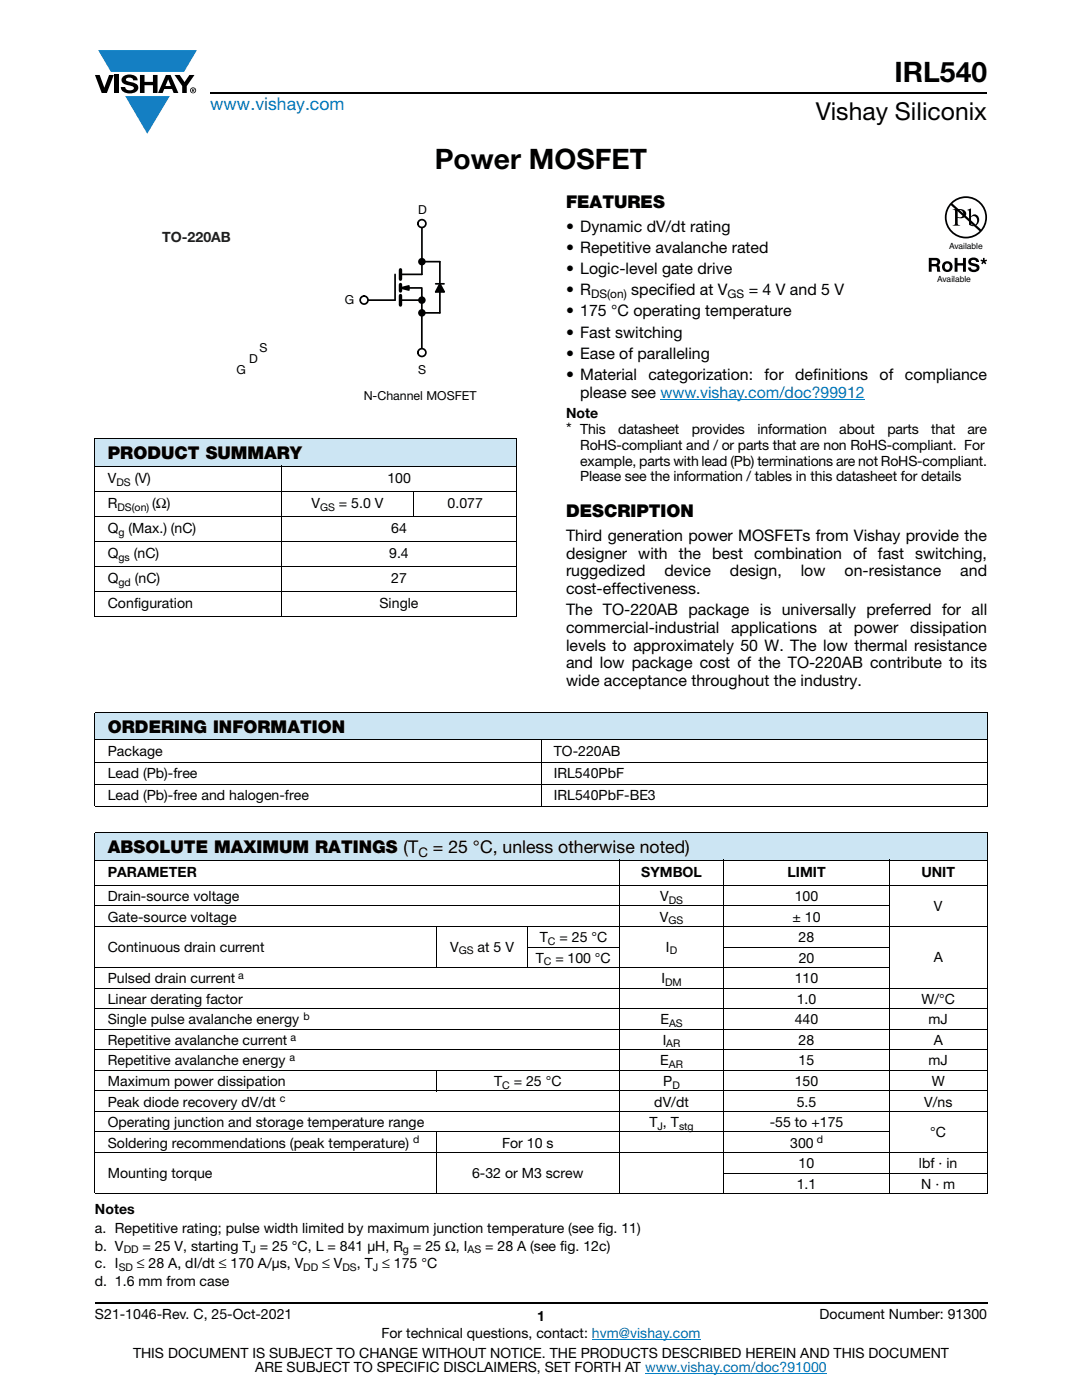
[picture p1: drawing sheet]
<svg xmlns="http://www.w3.org/2000/svg" width="216mm" height="279mm" viewBox="0 0 216 279" stroke-linecap="round" stroke-linejoin="round" font-family="sans-serif">
<defs><g id="words">
<g font-size="5.6">
<text x="178.5" y="16.4">IRL540</text>
<text x="86.7" y="33.8">Power MOSFET</text>
</g>
<text font-size="4.9" x="162.8" y="24">Vishay Siliconix</text>
<text font-size="3.5" fill="#007ec4" x="42" y="21.9">www.vishay.com</text>
<g font-size="3.5">
<text x="112.9" y="41.5">FEATURES</text>
<text x="21.5" y="91.5">PRODUCT SUMMARY</text>
<text x="112.9" y="103.3">DESCRIPTION</text>
<text x="21.5" y="146.3">ORDERING INFORMATION</text>
<text x="21.5" y="170.3">ABSOLUTE MAXIMUM RATINGS (T</text>
<text x="86.4" y="170.3">= 25 °C, unless otherwise noted)</text>
</g>
<g font-size="3.2">
<text x="112.9" y="46.2">• Dynamic dV/dt rating</text>
<text x="112.9" y="50.5">• Repetitive avalanche rated</text>
<text x="112.9" y="54.7">• Logic-level gate drive</text>
<text x="112.9" y="58.9">• R</text>
<text x="126" y="58.9">specified at V</text>
<text x="149.4" y="58.9">= 4 V and 5 V</text>
<text x="112.9" y="63.2">• 175 °C operating temperature</text>
<text x="112.9" y="67.4">• Fast switching</text>
<text x="112.9" y="71.6">• Ease of paralleling</text>
<text x="112.9" y="75.9">• Material</text>
<text x="129.4" y="75.9">categorization:</text>
<text x="152.6" y="75.9">for</text>
<text x="158.7" y="75.9">definitions</text>
<text x="175.5" y="75.9">of</text>
<text x="180.6" y="75.9">compliance</text>
<text x="115.8" y="79.4">please see www.vishay.com/doc?99912</text>
<text x="112.9" y="86.6">*</text>
<text x="112.9" y="108">Third generation power MOSFETs from Vishay provide the</text>
<text x="112.9" y="111.5">designer with the best combination of fast switching,</text>
<text x="112.9" y="115">ruggedized</text>
<text x="112.9" y="118.6">cost-effectiveness.</text>
<text x="132.6" y="115">device</text>
<text x="145.7" y="115">design,</text>
<text x="159.8" y="115">low</text>
<text x="168.5" y="115">on-resistance</text>
<text x="191.6" y="115">and</text>
<text x="112.9" y="122.8">The TO-220AB package is universally preferred for all</text>
<text x="112.9" y="126.3">commercial-industrial</text>
<text x="112.9" y="129.8">levels to approximately 50 W. The low thermal resistance</text>
<text x="145.9" y="126.3">applications</text>
<text x="165.4" y="126.3">at</text>
<text x="170.4" y="126.3">power</text>
<text x="181.6" y="126.3">dissipation</text>
<text x="112.9" y="133.4">and low package cost of the TO-220AB contribute to its</text>
<text x="112.9" y="136.9">wide acceptance throughout the industry.</text>
</g>
<text font-size="2.8" fill="#211e1e" x="32.4" y="48.4">TO-220AB</text>
<g font-size="2.8">
<text x="112.9" y="83.4">Note</text>
<text x="115.8" y="86.6">This</text>
<text x="115.8" y="89.7">RoHS-compliant and / or parts that are non RoHS-compliant. For</text>
<text x="123.4" y="86.6">datasheet</text>
<text x="138" y="86.6">provides</text>
<text x="151.1" y="86.6">information</text>
<text x="167.5" y="86.6">about</text>
<text x="177.1" y="86.6">parts</text>
<text x="185.8" y="86.6">that</text>
<text x="193.1" y="86.6">are</text>
<text x="115.8" y="92.9">example, parts with lead (Pb) terminations are not RoHS-compliant.</text>
<text x="21.5" y="101.4">R</text>
<text x="21.5" y="96.4">V</text>
<text x="26.9" y="96.4">(V)</text>
<text x="30.4" y="101.4">(Ω)</text>
<text x="62.1" y="101.4">V</text>
<text x="67.6" y="101.4">= 5.0 V</text>
<text x="77.3" y="96.4">100</text>
<text x="89.3" y="101.4">0.077</text>
<text x="115.8" y="96.1">Please see the information / tables in this datasheet for details</text>
<text x="21.5" y="106.4">Q</text>
<text x="25.7" y="106.4">(Max.) (nC)</text>
<text x="78.1" y="106.4">64</text>
<text x="21.5" y="111.4">Q</text>
<text x="26.7" y="111.4">(nC)</text>
<text x="77.7" y="111.4">9.4</text>
<text x="21.5" y="116.4">Q</text>
<text x="26.9" y="116.4">(nC)</text>
<text x="78.1" y="116.4">27</text>
<text x="21.5" y="121.4">Configuration</text>
<text x="75.7" y="121.4">Single</text>
<text x="21.5" y="150.8">Package</text>
<text x="21.5" y="155.2">Lead (Pb)-free</text>
<text x="110.5" y="155.2">IRL540PbF</text>
<text x="110.5" y="150.8">TO-220AB</text>
<text x="21.5" y="159.6">Lead (Pb)-free and halogen-free</text>
<text x="110.5" y="159.6">IRL540PbF-BE3</text>
<text x="21.5" y="175.1">PARAMETER</text>
<text x="21.5" y="179.8">Drain-source voltage</text>
<text x="128" y="175.1">SYMBOL</text>
<text x="131.7" y="179.8">V</text>
<text x="157.1" y="175.1">LIMIT</text>
<text x="158.6" y="179.8">100</text>
<text x="183.9" y="175.1">UNIT</text>
<text x="21.5" y="183.9">Gate-source voltage</text>
<text x="131.7" y="183.9">V</text>
<text x="158.1" y="183.9">± 10</text>
<text x="186.4" y="181.7">V</text>
<text x="21.5" y="189.9">Continuous drain current</text>
<text x="89.8" y="189.9">V</text>
<text x="95.3" y="189.9">at 5 V</text>
<text x="107.7" y="188">T</text>
<text x="111.7" y="188">= 25 °C</text>
<text x="132.9" y="189.9">I</text>
<text x="159.4" y="188">28</text>
<text x="186.3" y="192">A</text>
<text x="21.5" y="196.2">Pulsed drain current</text>
<text x="106.9" y="192.1">T</text>
<text x="110.8" y="192.1">= 100 °C</text>
<text x="132" y="196.2">I</text>
<text x="158.6" y="196.2">110</text>
<text x="159.4" y="192.1">20</text>
<text x="21.5" y="200.3">Linear derating factor</text>
<text x="159" y="200.3">1.0</text>
<text x="183.8" y="200.3">W/°C</text>
<text x="21.5" y="208.5">Repetitive avalanche current</text>
<text x="21.5" y="204.4">Single pulse avalanche energy</text>
<text x="131.8" y="204.4">E</text>
<text x="132.2" y="208.5">I</text>
<text x="158.6" y="204.4">440</text>
<text x="159.4" y="208.5">28</text>
<text x="185.3" y="204.4">mJ</text>
<text x="186.3" y="208.5">A</text>
<text x="21.5" y="212.6">Repetitive avalanche energy</text>
<text x="131.7" y="212.6">E</text>
<text x="159.4" y="212.6">15</text>
<text x="185.3" y="212.6">mJ</text>
<text x="21.5" y="220.8">Peak diode recovery dV/dt</text>
<text x="21.5" y="216.7">Maximum power dissipation</text>
<text x="98.6" y="216.7">T</text>
<text x="102.5" y="216.7">= 25 °C</text>
<text x="130.6" y="220.8">dV/dt</text>
<text x="132.3" y="216.7">P</text>
<text x="158.6" y="216.7">150</text>
<text x="159" y="220.8">5.5</text>
<text x="184.4" y="220.8">V/ns</text>
<text x="185.9" y="216.7">W</text>
<text x="21.5" y="224.9">Operating junction and storage temperature range</text>
<text x="129.6" y="224.9">T , T</text>
<text x="153.6" y="224.9">-55 to +175</text>
<text x="185.6" y="226.8">°C</text>
<text x="21.5" y="229">Soldering recommendations (peak temperature)</text>
<text x="100.2" y="229">For 10 s</text>
<text x="157.7" y="229">300</text>
<text x="159.4" y="233.1">10</text>
<text x="183.4" y="233.1">lbf · in</text>
<text x="21.5" y="235">Mounting torque</text>
<text x="94.2" y="235">6-32 or M3 screw</text>
<text x="159" y="237.2">1.1</text>
<text x="183.8" y="237.2">N · m</text>
<text x="18.9" y="242.2">Notes</text>
<text x="18.9" y="249.6">b. V</text>
<text x="18.9" y="246.1">a. Repetitive rating; pulse width limited by maximum junction temperature (see fig. 11)</text>
<text x="28.4" y="249.6">= 25 V, starting T = 25 °C, L = 841 μH, R</text>
<text x="82.4" y="249.6">= 25 Ω, I</text>
<text x="96.8" y="249.6">= 28 A (see fig. 12c)</text>
<text x="18.9" y="256.7">d. 1.6 mm from case</text>
<text x="18.9" y="253.1">c. I</text>
<text x="27.3" y="253.1">≤ 28 A, dI/dt ≤ 170 A/μs, V</text>
<text x="64.3" y="253.1">≤ V</text>
<text x="71.2" y="253.1">, T ≤ 175 °C</text>
<text x="18.9" y="263.3">S21-1046-Rev. C, 25-Oct-2021</text>
<text x="107.2" y="263.6">1</text>
<text x="163.6" y="263.3">Document Number: 91300</text>
<text x="76.1" y="267.1">For technical questions, contact: hvm@vishay.com</text>
<text x="26.5" y="271">THIS DOCUMENT IS SUBJECT TO CHANGE WITHOUT NOTICE. THE PRODUCTS DESCRIBED HEREIN AND THIS DOCUMENT</text>
<text x="50.9" y="273.8">ARE SUBJECT TO SPECIFIC DISCLAIMERS, SET FORTH AT www.vishay.com/doc?91000</text>
</g>
<text font-size="2.6" x="83.5" y="171">C</text>
<g font-size="2.5">
<text x="83.4" y="42.8">D</text>
<text x="68.8" y="60.7">G</text>
<text x="51.8" y="70.2">S</text>
<text x="47.2" y="74.7">G</text>
<text x="49.7" y="72.5">D</text>
<text x="83.4" y="74.6">S</text>
<text x="72.6" y="79.8">N-Channel MOSFET</text>
</g>
<g font-size="2.4">
<text x="117.9" y="59.5">DS(on)</text>
<text x="145.2" y="59.5">GS</text>
</g>
<g font-size="2.1">
<text x="23.2" y="96.9">DS</text>
<text x="23.4" y="101.9">DS(on)</text>
<text x="63.9" y="101.9">GS</text>
<text x="23.6" y="106.9">g</text>
<text x="23.6" y="112">gs</text>
<text x="23.6" y="116.9">gd</text>
<text x="133.4" y="184.4">GS</text>
<text x="133.4" y="180.3">DS</text>
<text x="91.5" y="190.4">GS</text>
<text x="109.3" y="188.5">C</text>
<text x="133.6" y="190.4">D</text>
<text x="47.5" y="195.4">a</text>
<text x="108.5" y="192.6">C</text>
<text x="132.7" y="196.7">DM</text>
<text x="60.5" y="203.6">b</text>
<text x="57.9" y="207.7">a</text>
<text x="132.9" y="209">AR</text>
<text x="133.5" y="204.9">AS</text>
<text x="57.8" y="211.8">a</text>
<text x="133.5" y="213.1">AR</text>
<text x="55.8" y="220">c</text>
<text x="100.2" y="217.2">C</text>
<text x="134.2" y="217.2">D</text>
<text x="131.2" y="225.4">J</text>
<text x="135.5" y="225.4">stg</text>
<text x="82.4" y="228.2">d</text>
<text x="163" y="228.2">d</text>
<text x="24.7" y="250.1">DD</text>
<text x="50" y="250.1">J</text>
<text x="80.4" y="250.1">g</text>
<text x="93.3" y="250.1">AS</text>
<text x="23.7" y="253.6">SD</text>
<text x="60.5" y="253.6">DD</text>
<text x="68.3" y="253.6">DS</text>
<text x="74.4" y="253.6">J</text>
</g>
<g font-size="1.7">
<text x="189.4" y="49.6">Available</text>
<text x="187" y="56.2">Available</text>
</g>
</g></defs>
<g fill="#147fc3">
<path d="M19.6 10h19.7l-2.6 4.3h-1.1h-13.5z"/>
<path d="M25 19.2h8.9l-4.5 7.5z"/>
</g>
<g fill="#000">
<path d="M18.9 15h1l.9 2.5 1-2.5h.9l-1.4 3.6h-1zM22.9 15h.9v3.6h-.9zM24.6 15.3a2.1 2.1 0 0 1 2.8 .3l.1 .4h-.9a.79 .79 0 0 0-.7-.5 .79 .79 0 0 0-.8 .4l.3 .3 1 .2a1.08 1.08 0 0 1 1.2 1 1.08 1.08 0 0 1-1.1 1.2 1.73 1.73 0 0 1-2.4-1.2h.9a.96 .96 0 0 0 .8 .6 .96 .96 0 0 0 .9-.4 1.31 1.31 0 0 0-1.2-.6 1.03 1.03 0 0 1-1.1-.6 1.03 1.03 0 0 1 .2-1.1zM27.9 15h.9v1.3h1.7v-1.3h.9v3.6h-.9v-1.6h-1.7v1.6h-.9zM34.8 15h1.1l.9 1.4 1-1.4h1l-1.5 2.2v1.4h-.9v-1.4z"/>
<path d="M33.6 15.9l.5 1.3h-1.1zM33.1 15l-1.6 3.6h1l.3-.8h1.5l.3 .8h1l-1.6-3.6z"/>
<path d="M38.4 17.8h.2v.2h-.2zM38.3 17.7v.7h.1v-.3l.4 .3-.2-.3 .2-.2-.1-.2z"/>
<path d="M38.1 18a.46 .46 0 0 1 .9 0 .46 .46 0 0 1-.9 0zM37.9 18a.6 .6 0 0 0 1.2 0 .6 .6 0 0 0-1.2 0z"/>
</g>
<path d="M42 18.6h155M18.9 260h178.1" fill="none" stroke="#000" stroke-width=".36"/>
<path d="M131.8 79.6h40.8M118.1 267.3h21.7M128.7 274h36.3" fill="none" stroke="#007ec4" stroke-width=".2"/>
<path d="M18.9 87.5h84.2v5.5h-84.2z" fill="#cce5f3"/>
<g fill="none" stroke="#000" stroke-width=".2">
<path d="M18.9 87.5h84.3M18.9 93h84.3M18.9 98h84.3M18.9 87.6v30.3M56.1 92.9v30.2M82.5 97.9v5.2M103.1 87.6v30.3M18.9 103h84.3M18.9 108h84.3M18.9 113h84.3M18.9 118h84.3M18.9 118.1v4.8"/>
<path d="M103.1 118.1v4.8M18.9 123h84.3"/>
</g>
<path d="M78.8 54.8v5.1h-5.6M79.9 59.9h4.3M80.1 57.5l1.5 .4v-.8l-1.6 .4h4.2v12.1M84.2 52.2h3.6M84.2 45.4v9.4h-4.3M84.2 62.4h3.6" fill="none" stroke="#000" stroke-width=".34"/>
<path d="M79.9 53.8v1.9M79.9 56.8v1.3M79.9 59v1.9" fill="none" stroke="#000" stroke-width=".68"/>
<path d="M79.9 57.5l1.7-.4v.8z" fill="#000"/>
<circle cx="72.6" cy="59.9" r=".79" fill="#fff"/>
<g fill="none" stroke="#000" stroke-width=".34">
<path d="M86.9 56.6h1.7M87.8 56.6l.9 1.7h-1.7l.8-1.7M87.8 52.2v10.2"/>
<circle cx="72.6" cy="59.9" r=".79"/>
</g>
<path d="M87.8 56.6l.9 1.7h-1.7z" fill="#000"/>
<circle cx="84.2" cy="44.6" r=".79" fill="#fff"/>
<circle cx="84.2" cy="44.6" r=".79" fill="none" stroke="#000" stroke-width=".34"/>
<circle cx="84.2" cy="70.4" r=".79" fill="#fff"/>
<g fill="none" stroke="#000" stroke-width=".34">
<circle cx="84.2" cy="59.9" r=".58"/>
<circle cx="84.2" cy="52.2" r=".58"/>
<circle cx="84.2" cy="70.4" r=".79"/>
<circle cx="84.2" cy="62.4" r=".58"/>
</g>
<g fill="#000">
<circle cx="84.2" cy="59.9" r=".58"/>
<circle cx="84.2" cy="52.2" r=".58"/>
<circle cx="84.2" cy="62.4" r=".58"/>
</g>
<g fill="#000">
<path d="M190.5 51.5h.6v1h1.1v-1h.5v2.7h-.5v-1.2h-1.1v1.2h-.6zM193.5 51.6a1.15 1.15 0 0 1 1.9 .7h-.6v-.2a.68 .68 0 0 0-1-.1v.4l.2 .1a1.29 1.29 0 0 1 1.4 .9 1.17 1.17 0 0 1-1.1 .9 1.17 1.17 0 0 1-1.1-.9h.5l.1 .2a.67 .67 0 0 0 1.1-.1l-.3-.3-.5-.1a.81 .81 0 0 1-.9-.5 .81 .81 0 0 1 .3-1zM195.7 51.8l.4 .1v-.4h.4v.4l.4-.1 .1 .3-.5 .1 .3 .4-.2 .2-.3-.4-.3 .4-.2-.2 .3-.4-.4-.1z"/>
<path d="M185.9 51.9v.8l.9-.1a.38 .38 0 0 0 .1-.6zM185.3 51.5h1.4a.78 .78 0 0 1 .8 .4 .78 .78 0 0 1-.1 .9l-.2 .1a.97 .97 0 0 1 .4 1.2l.1 .1h-.7l-.2-1h-.9v1h-.6z"/>
<path d="M188.8 52.6a.63 .63 0 0 0-.3 .8 .63 .63 0 0 0 .8 .4 .63 .63 0 0 0 .2-.8 .63 .63 0 0 0-.7-.4zM187.9 53.2a1.1 1.1 0 0 1 2.2 0 1.1 1.1 0 0 1-2.2 0z"/>
<path d="M190 40.6a3.9 3.9 0 0 1 5.3-.1 3.9 3.9 0 0 1 .4 5.3zM189.7 41l5.8 5.1a3.9 3.9 0 0 1-5.4 .1 3.9 3.9 0 0 1-.4-5.2zM188.5 43.4a4.2 4.2 0 0 0 8.5 0 4.2 4.2 0 0 0-8.5 0z"/>
<path d="M191.1 42v1.3a.75 .75 0 0 0 1.1-.7 .75 .75 0 0 0-1.1-.6zM190.1 41.7a2.81 2.81 0 0 1 2.5 .4 .97 .97 0 0 1-.1 1.2 .97 .97 0 0 1-1.2 .2h-.2v1v.3l.5 .2h-1.5l.3-.1 .2-.4v-2.3l-.1-.2z"/>
<path d="M193.8 43.4v1.3l.1 .2a.72 .72 0 0 0 .8-.1 .72 .72 0 0 0 .3-.8 .72 .72 0 0 0-.4-.8 .72 .72 0 0 0-.8 .2zM193 41.9l.8-.3v1.6a.89 .89 0 0 1 1.1-.4 .89 .89 0 0 1 .5 1.1 1.23 1.23 0 0 1-.7 1.1 1.23 1.23 0 0 1-1.3-.1l-.1-2.7z"/>
</g>
<g fill="#cce5f3">
<path d="M18.9 142.2h178.1v5.5h-178.1z"/>
<path d="M18.9 166.2h178.1v5.5h-178.1z"/>
</g>
<g fill="none" stroke="#000" stroke-width=".2">
<path d="M18.9 142.2h178.1M18.9 147.7h89M18.9 152.1h178.1M18.9 156.5h178.1M18.9 142.3v5.3M18.9 147.8v13M107.9 147.6v13.4M108 147.7h89M197 142.3v9.7M197 152.2v8.6M18.9 160.9h178.1M18.9 166.2h178.1"/>
<path d="M18.9 171.7h178.1M18.9 176.7h178.1M18.9 166.3v71.8M123.6 171.6v66.7M144.4 171.6v66.7M177.5 171.6v66.7M197 166.3v71.8M18.9 180.8h158.7M18.9 184.9h178.1M18.9 193.1h158.7M18.9 197.2h178.1M87 184.8v8.4"/>
<path d="M105.2 189h18.5M105.3 184.8v8.4M144.3 189h33.3M18.9 201.3h178.1M18.9 205.4h178.1M18.9 209.5h178.1M18.9 213.6h178.1M18.9 217.7h178.1M87 213.5v4.3M18.9 221.8h178.1M18.9 225.9h158.7M18.9 230h178.1"/>
<path d="M18.9 238.2h178.1M87 225.8v12.5M144.3 234.1h52.7"/>
</g>
<use href="#words"/>
</svg>
